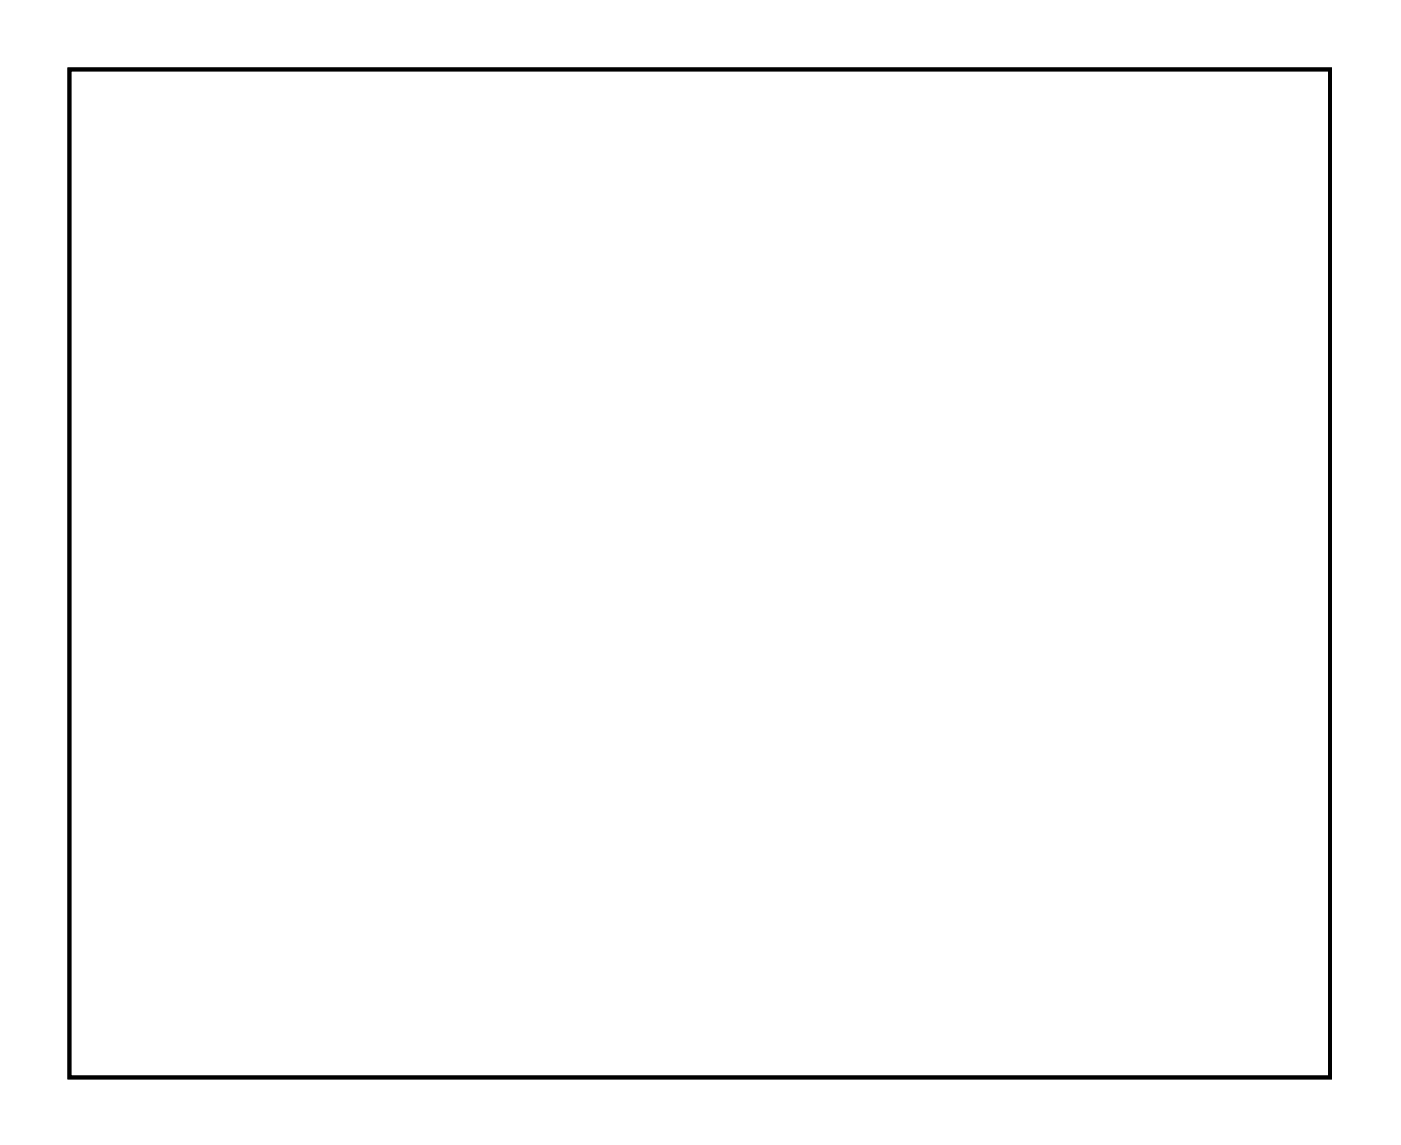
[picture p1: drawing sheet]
<svg xmlns="http://www.w3.org/2000/svg" width="73mm" height="60mm" viewBox="0 0 73 60" stroke-linecap="round" stroke-linejoin="round" font-family="sans-serif">
<path d="M3.6 3.6h66.1v52.8h-66.1z" fill="none" stroke="#000" stroke-width=".2"/>
<path d="M3.6 3.6h66.1v52.8h-66.1z" fill="none" stroke="#000" stroke-width=".05"/>
<circle cx="36.7" cy="8.5" r=".69" fill="#fff"/>
<circle cx="36.7" cy="8.5" r=".69" fill="none" stroke="#fff" stroke-width=".74" stroke-linecap="butt"/>
<circle cx="36.7" cy="16.1" r=".69" fill="#fff"/>
<circle cx="36.7" cy="16.1" r=".69" fill="none" stroke="#fff" stroke-width=".74" stroke-linecap="butt"/>
<circle cx="24" cy="11" r=".7" fill="#fff"/>
<circle cx="24" cy="11" r=".7" fill="none" stroke="#fff" stroke-width=".76" stroke-linecap="butt"/>
<circle cx="24" cy="16.1" r=".7" fill="#fff"/>
<circle cx="24" cy="16.1" r=".7" fill="none" stroke="#fff" stroke-width=".76" stroke-linecap="butt"/>
<circle cx="24" cy="31.4" r=".7" fill="#fff"/>
<circle cx="24" cy="31.4" r=".7" fill="none" stroke="#fff" stroke-width=".76" stroke-linecap="butt"/>
<circle cx="24" cy="36.4" r=".7" fill="#fff"/>
<circle cx="24" cy="36.4" r=".7" fill="none" stroke="#fff" stroke-width=".76" stroke-linecap="butt"/>
<circle cx="36.7" cy="16.1" r=".7" fill="#fff"/>
<circle cx="36.7" cy="16.1" r=".7" fill="none" stroke="#fff" stroke-width=".76" stroke-linecap="butt"/>
<circle cx="46.9" cy="16.1" r=".7" fill="#fff"/>
<circle cx="46.9" cy="16.1" r=".7" fill="none" stroke="#fff" stroke-width=".76" stroke-linecap="butt"/>
<circle cx="49.4" cy="8.5" r=".7" fill="#fff"/>
<circle cx="49.4" cy="8.5" r=".7" fill="none" stroke="#fff" stroke-width=".76" stroke-linecap="butt"/>
<circle cx="49.4" cy="13.6" r=".7" fill="#fff"/>
<circle cx="49.4" cy="13.6" r=".7" fill="none" stroke="#fff" stroke-width=".76" stroke-linecap="butt"/>
<circle cx="49.4" cy="28.8" r=".7" fill="#fff"/>
<circle cx="49.4" cy="28.8" r=".7" fill="none" stroke="#fff" stroke-width=".76" stroke-linecap="butt"/>
<circle cx="49.4" cy="33.9" r=".7" fill="#fff"/>
<circle cx="49.4" cy="33.9" r=".7" fill="none" stroke="#fff" stroke-width=".76" stroke-linecap="butt"/>
<path d="M56.3 10.3h1.5v1.5h-1.5z" fill="#fff"/>
<path d="M56.3 10.3h1.5v1.5h-1.5z" fill="none" stroke="#fff" stroke-width=".76" stroke-linecap="butt"/>
<circle cx="57" cy="11" r=".74" fill="#fff"/>
<circle cx="57" cy="11" r=".74" fill="none" stroke="#fff" stroke-width=".76" stroke-linecap="butt"/>
<circle cx="57" cy="13.6" r=".74" fill="#fff"/>
<circle cx="57" cy="13.6" r=".74" fill="none" stroke="#fff" stroke-width=".76" stroke-linecap="butt"/>
<circle cx="57" cy="16.1" r=".74" fill="#fff"/>
<circle cx="57" cy="16.1" r=".74" fill="none" stroke="#fff" stroke-width=".76" stroke-linecap="butt"/>
<path d="M56.3 30.6h1.5v1.5h-1.5z" fill="#fff"/>
<path d="M56.3 30.6h1.5v1.5h-1.5z" fill="none" stroke="#fff" stroke-width=".76" stroke-linecap="butt"/>
<circle cx="57" cy="31.4" r=".74" fill="#fff"/>
<circle cx="57" cy="31.4" r=".74" fill="none" stroke="#fff" stroke-width=".76" stroke-linecap="butt"/>
<circle cx="57" cy="33.9" r=".74" fill="#fff"/>
<circle cx="57" cy="33.9" r=".74" fill="none" stroke="#fff" stroke-width=".76" stroke-linecap="butt"/>
<circle cx="57" cy="36.4" r=".74" fill="#fff"/>
<circle cx="57" cy="36.4" r=".74" fill="none" stroke="#fff" stroke-width=".76" stroke-linecap="butt"/>
<path d="M15.7 12.8h1.4v1.5h-1.4z" fill="#fff"/>
<path d="M15.7 12.8h1.4v1.5h-1.4z" fill="none" stroke="#fff" stroke-width=".76" stroke-linecap="butt"/>
<circle cx="16.4" cy="13.6" r=".74" fill="#fff"/>
<circle cx="16.4" cy="13.6" r=".74" fill="none" stroke="#fff" stroke-width=".76" stroke-linecap="butt"/>
<circle cx="16.4" cy="11" r=".74" fill="#fff"/>
<circle cx="16.4" cy="11" r=".74" fill="none" stroke="#fff" stroke-width=".76" stroke-linecap="butt"/>
<circle cx="16.4" cy="8.5" r=".74" fill="#fff"/>
<circle cx="16.4" cy="8.5" r=".74" fill="none" stroke="#fff" stroke-width=".76" stroke-linecap="butt"/>
<path d="M15.7 33.2h1.4v1.4h-1.4z" fill="#fff"/>
<path d="M15.7 33.2h1.4v1.4h-1.4z" fill="none" stroke="#fff" stroke-width=".76" stroke-linecap="butt"/>
<circle cx="16.4" cy="33.9" r=".74" fill="#fff"/>
<circle cx="16.4" cy="33.9" r=".74" fill="none" stroke="#fff" stroke-width=".76" stroke-linecap="butt"/>
<circle cx="16.4" cy="31.4" r=".74" fill="#fff"/>
<circle cx="16.4" cy="31.4" r=".74" fill="none" stroke="#fff" stroke-width=".76" stroke-linecap="butt"/>
<circle cx="16.4" cy="28.8" r=".74" fill="#fff"/>
<circle cx="16.4" cy="28.8" r=".74" fill="none" stroke="#fff" stroke-width=".76" stroke-linecap="butt"/>
<circle cx="62.1" cy="41.5" r=".67" fill="#fff"/>
<circle cx="62.1" cy="41.5" r=".67" fill="none" stroke="#fff" stroke-width=".79" stroke-linecap="butt"/>
<circle cx="57" cy="41.5" r=".67" fill="#fff"/>
<circle cx="57" cy="41.5" r=".67" fill="none" stroke="#fff" stroke-width=".79" stroke-linecap="butt"/>
<circle cx="62.1" cy="21.2" r=".67" fill="#fff"/>
<circle cx="62.1" cy="21.2" r=".67" fill="none" stroke="#fff" stroke-width=".79" stroke-linecap="butt"/>
<circle cx="57" cy="21.2" r=".67" fill="#fff"/>
<circle cx="57" cy="21.2" r=".67" fill="none" stroke="#fff" stroke-width=".79" stroke-linecap="butt"/>
<path d="M33.5 28.1h1.4v1.4h-1.4z" fill="#fff"/>
<path d="M33.5 28.1h1.4v1.4h-1.4z" fill="none" stroke="#fff" stroke-width=".76" stroke-linecap="butt"/>
<circle cx="34.2" cy="28.8" r=".7" fill="#fff"/>
<circle cx="34.2" cy="28.8" r=".7" fill="none" stroke="#fff" stroke-width=".76" stroke-linecap="butt"/>
<circle cx="41.8" cy="28.8" r=".7" fill="#fff"/>
<circle cx="41.8" cy="28.8" r=".7" fill="none" stroke="#fff" stroke-width=".76" stroke-linecap="butt"/>
<circle cx="34.2" cy="26.3" r=".7" fill="#fff"/>
<circle cx="34.2" cy="26.3" r=".7" fill="none" stroke="#fff" stroke-width=".76" stroke-linecap="butt"/>
<circle cx="41.8" cy="26.3" r=".7" fill="#fff"/>
<circle cx="41.8" cy="26.3" r=".7" fill="none" stroke="#fff" stroke-width=".76" stroke-linecap="butt"/>
<circle cx="34.2" cy="23.7" r=".7" fill="#fff"/>
<circle cx="34.2" cy="23.7" r=".7" fill="none" stroke="#fff" stroke-width=".76" stroke-linecap="butt"/>
<circle cx="41.8" cy="23.7" r=".7" fill="#fff"/>
<circle cx="41.8" cy="23.7" r=".7" fill="none" stroke="#fff" stroke-width=".76" stroke-linecap="butt"/>
<circle cx="34.2" cy="21.2" r=".7" fill="#fff"/>
<circle cx="34.2" cy="21.2" r=".7" fill="none" stroke="#fff" stroke-width=".76" stroke-linecap="butt"/>
<circle cx="41.8" cy="21.2" r=".7" fill="#fff"/>
<circle cx="41.8" cy="21.2" r=".7" fill="none" stroke="#fff" stroke-width=".76" stroke-linecap="butt"/>
<path d="M33.4 43.3h1.6v1.5h-1.6z" fill="#fff"/>
<path d="M33.4 43.3h1.6v1.5h-1.6z" fill="none" stroke="#fff" stroke-width=".76" stroke-linecap="butt"/>
<circle cx="34.2" cy="44.1" r=".79" fill="#fff"/>
<circle cx="34.2" cy="44.1" r=".79" fill="none" stroke="#fff" stroke-width=".76" stroke-linecap="butt"/>
<circle cx="36.7" cy="44.1" r=".79" fill="#fff"/>
<circle cx="36.7" cy="44.1" r=".79" fill="none" stroke="#fff" stroke-width=".76" stroke-linecap="butt"/>
<circle cx="39.2" cy="44.1" r=".79" fill="#fff"/>
<circle cx="39.2" cy="44.1" r=".79" fill="none" stroke="#fff" stroke-width=".76" stroke-linecap="butt"/>
<circle cx="31.6" cy="8.5" r=".74" fill="#fff"/>
<circle cx="31.6" cy="8.5" r=".74" fill="none" stroke="#fff" stroke-width=".76" stroke-linecap="butt"/>
<circle cx="34.2" cy="8.5" r=".74" fill="#fff"/>
<circle cx="34.2" cy="8.5" r=".74" fill="none" stroke="#fff" stroke-width=".76" stroke-linecap="butt"/>
<path d="M36 51h1.4v1.4h-1.4z" fill="#fff"/>
<path d="M36 51h1.4v1.4h-1.4z" fill="none" stroke="#fff" stroke-width=".76" stroke-linecap="butt"/>
<circle cx="36.7" cy="51.7" r=".7" fill="#fff"/>
<circle cx="36.7" cy="51.7" r=".7" fill="none" stroke="#fff" stroke-width=".76" stroke-linecap="butt"/>
<circle cx="34.2" cy="51.7" r=".7" fill="#fff"/>
<circle cx="34.2" cy="51.7" r=".7" fill="none" stroke="#fff" stroke-width=".76" stroke-linecap="butt"/>
<circle cx="46.9" cy="44.1" r=".64" fill="#fff"/>
<circle cx="46.9" cy="44.1" r=".64" fill="none" stroke="#fff" stroke-width=".76" stroke-linecap="butt"/>
<circle cx="44.3" cy="44.1" r=".64" fill="#fff"/>
<circle cx="44.3" cy="44.1" r=".64" fill="none" stroke="#fff" stroke-width=".76" stroke-linecap="butt"/>
<path d="M20.7 30.6h1.6v1.5h-1.6z" fill="#fff"/>
<path d="M20.7 30.6h1.6v1.5h-1.6z" fill="none" stroke="#fff" stroke-width=".76" stroke-linecap="butt"/>
<circle cx="21.5" cy="31.4" r=".79" fill="#fff"/>
<circle cx="21.5" cy="31.4" r=".79" fill="none" stroke="#fff" stroke-width=".76" stroke-linecap="butt"/>
<circle cx="21.5" cy="33.9" r=".79" fill="#fff"/>
<circle cx="21.5" cy="33.9" r=".79" fill="none" stroke="#fff" stroke-width=".76" stroke-linecap="butt"/>
<circle cx="21.5" cy="36.4" r=".79" fill="#fff"/>
<circle cx="21.5" cy="36.4" r=".79" fill="none" stroke="#fff" stroke-width=".76" stroke-linecap="butt"/>
<path d="M51.2 33.1h1.5v1.6h-1.5z" fill="#fff"/>
<path d="M51.2 33.1h1.5v1.6h-1.5z" fill="none" stroke="#fff" stroke-width=".76" stroke-linecap="butt"/>
<circle cx="51.9" cy="33.9" r=".79" fill="#fff"/>
<circle cx="51.9" cy="33.9" r=".79" fill="none" stroke="#fff" stroke-width=".76" stroke-linecap="butt"/>
<circle cx="51.9" cy="31.4" r=".79" fill="#fff"/>
<circle cx="51.9" cy="31.4" r=".79" fill="none" stroke="#fff" stroke-width=".76" stroke-linecap="butt"/>
<circle cx="51.9" cy="28.8" r=".79" fill="#fff"/>
<circle cx="51.9" cy="28.8" r=".79" fill="none" stroke="#fff" stroke-width=".76" stroke-linecap="butt"/>
<path d="M20.7 10.3h1.6v1.5h-1.6z" fill="#fff"/>
<path d="M20.7 10.3h1.6v1.5h-1.6z" fill="none" stroke="#fff" stroke-width=".76" stroke-linecap="butt"/>
<circle cx="21.5" cy="11" r=".79" fill="#fff"/>
<circle cx="21.5" cy="11" r=".79" fill="none" stroke="#fff" stroke-width=".76" stroke-linecap="butt"/>
<circle cx="21.5" cy="13.6" r=".79" fill="#fff"/>
<circle cx="21.5" cy="13.6" r=".79" fill="none" stroke="#fff" stroke-width=".76" stroke-linecap="butt"/>
<circle cx="21.5" cy="16.1" r=".79" fill="#fff"/>
<circle cx="21.5" cy="16.1" r=".79" fill="none" stroke="#fff" stroke-width=".76" stroke-linecap="butt"/>
<path d="M51.2 12.8h1.5v1.6h-1.5z" fill="#fff"/>
<path d="M51.2 12.8h1.5v1.6h-1.5z" fill="none" stroke="#fff" stroke-width=".76" stroke-linecap="butt"/>
<circle cx="51.9" cy="13.6" r=".79" fill="#fff"/>
<circle cx="51.9" cy="13.6" r=".79" fill="none" stroke="#fff" stroke-width=".76" stroke-linecap="butt"/>
<circle cx="51.9" cy="11" r=".79" fill="#fff"/>
<circle cx="51.9" cy="11" r=".79" fill="none" stroke="#fff" stroke-width=".76" stroke-linecap="butt"/>
<circle cx="51.9" cy="8.5" r=".79" fill="#fff"/>
<circle cx="51.9" cy="8.5" r=".79" fill="none" stroke="#fff" stroke-width=".76" stroke-linecap="butt"/>
<circle cx="41.8" cy="31.4" r=".7" fill="#fff"/>
<circle cx="41.8" cy="31.4" r=".7" fill="none" stroke="#fff" stroke-width=".76" stroke-linecap="butt"/>
<circle cx="34.2" cy="31.4" r=".7" fill="#fff"/>
<circle cx="34.2" cy="31.4" r=".7" fill="none" stroke="#fff" stroke-width=".76" stroke-linecap="butt"/>
<circle cx="51.9" cy="18.7" r=".7" fill="#fff"/>
<circle cx="51.9" cy="18.7" r=".7" fill="none" stroke="#fff" stroke-width=".76" stroke-linecap="butt"/>
<circle cx="41.8" cy="18.7" r=".7" fill="#fff"/>
<circle cx="41.8" cy="18.7" r=".7" fill="none" stroke="#fff" stroke-width=".76" stroke-linecap="butt"/>
<circle cx="44.3" cy="39" r=".7" fill="#fff"/>
<circle cx="44.3" cy="39" r=".7" fill="none" stroke="#fff" stroke-width=".76" stroke-linecap="butt"/>
<circle cx="51.9" cy="39" r=".7" fill="#fff"/>
<circle cx="51.9" cy="39" r=".7" fill="none" stroke="#fff" stroke-width=".76" stroke-linecap="butt"/>
<circle cx="31.6" cy="26.4" r=".7" fill="#fff"/>
<circle cx="31.6" cy="26.4" r=".7" fill="none" stroke="#fff" stroke-width=".76" stroke-linecap="butt"/>
<circle cx="21.5" cy="26.4" r=".7" fill="#fff"/>
<circle cx="21.5" cy="26.4" r=".7" fill="none" stroke="#fff" stroke-width=".76" stroke-linecap="butt"/>
<circle cx="29.1" cy="21.2" r=".7" fill="#fff"/>
<circle cx="29.1" cy="21.2" r=".7" fill="none" stroke="#fff" stroke-width=".76" stroke-linecap="butt"/>
<circle cx="29.1" cy="11" r=".7" fill="#fff"/>
<circle cx="29.1" cy="11" r=".7" fill="none" stroke="#fff" stroke-width=".76" stroke-linecap="butt"/>
<circle cx="46.9" cy="51.7" r=".6" fill="#fff"/>
<circle cx="46.9" cy="51.7" r=".6" fill="none" stroke="#fff" stroke-width=".76" stroke-linecap="butt"/>
<circle cx="44.3" cy="51.7" r=".6" fill="#fff"/>
<circle cx="44.3" cy="51.7" r=".6" fill="none" stroke="#fff" stroke-width=".76" stroke-linecap="butt"/>
<circle cx="41.8" cy="51.7" r=".6" fill="#fff"/>
<circle cx="41.8" cy="51.7" r=".6" fill="none" stroke="#fff" stroke-width=".76" stroke-linecap="butt"/>
<circle cx="29.1" cy="51.7" r=".75" fill="#fff"/>
<circle cx="29.1" cy="51.7" r=".75" fill="none" stroke="#fff" stroke-width=".76" stroke-linecap="butt"/>
<circle cx="26.5" cy="51.7" r=".75" fill="#fff"/>
<circle cx="26.5" cy="51.7" r=".75" fill="none" stroke="#fff" stroke-width=".76" stroke-linecap="butt"/>
<circle cx="24" cy="51.7" r=".75" fill="#fff"/>
<circle cx="24" cy="51.7" r=".75" fill="none" stroke="#fff" stroke-width=".76" stroke-linecap="butt"/>
<circle cx="64.6" cy="33.9" r=".75" fill="#fff"/>
<circle cx="64.6" cy="33.9" r=".75" fill="none" stroke="#fff" stroke-width=".76" stroke-linecap="butt"/>
<circle cx="64.6" cy="31.4" r=".75" fill="#fff"/>
<circle cx="64.6" cy="31.4" r=".75" fill="none" stroke="#fff" stroke-width=".76" stroke-linecap="butt"/>
<circle cx="64.6" cy="28.8" r=".75" fill="#fff"/>
<circle cx="64.6" cy="28.8" r=".75" fill="none" stroke="#fff" stroke-width=".76" stroke-linecap="butt"/>
<circle cx="64.6" cy="13.6" r=".75" fill="#fff"/>
<circle cx="64.6" cy="13.6" r=".75" fill="none" stroke="#fff" stroke-width=".76" stroke-linecap="butt"/>
<circle cx="64.6" cy="11" r=".75" fill="#fff"/>
<circle cx="64.6" cy="11" r=".75" fill="none" stroke="#fff" stroke-width=".76" stroke-linecap="butt"/>
<circle cx="64.6" cy="8.5" r=".75" fill="#fff"/>
<circle cx="64.6" cy="8.5" r=".75" fill="none" stroke="#fff" stroke-width=".76" stroke-linecap="butt"/>
<circle cx="8.8" cy="28.8" r=".75" fill="#fff"/>
<circle cx="8.8" cy="28.8" r=".75" fill="none" stroke="#fff" stroke-width=".76" stroke-linecap="butt"/>
<circle cx="8.8" cy="31.4" r=".75" fill="#fff"/>
<circle cx="8.8" cy="31.4" r=".75" fill="none" stroke="#fff" stroke-width=".76" stroke-linecap="butt"/>
<circle cx="8.8" cy="33.9" r=".75" fill="#fff"/>
<circle cx="8.8" cy="33.9" r=".75" fill="none" stroke="#fff" stroke-width=".76" stroke-linecap="butt"/>
<circle cx="8.8" cy="8.5" r=".75" fill="#fff"/>
<circle cx="8.8" cy="8.5" r=".75" fill="none" stroke="#fff" stroke-width=".76" stroke-linecap="butt"/>
<circle cx="8.8" cy="11" r=".75" fill="#fff"/>
<circle cx="8.8" cy="11" r=".75" fill="none" stroke="#fff" stroke-width=".76" stroke-linecap="butt"/>
<circle cx="8.8" cy="13.6" r=".75" fill="#fff"/>
<circle cx="8.8" cy="13.6" r=".75" fill="none" stroke="#fff" stroke-width=".76" stroke-linecap="butt"/>
</svg>
